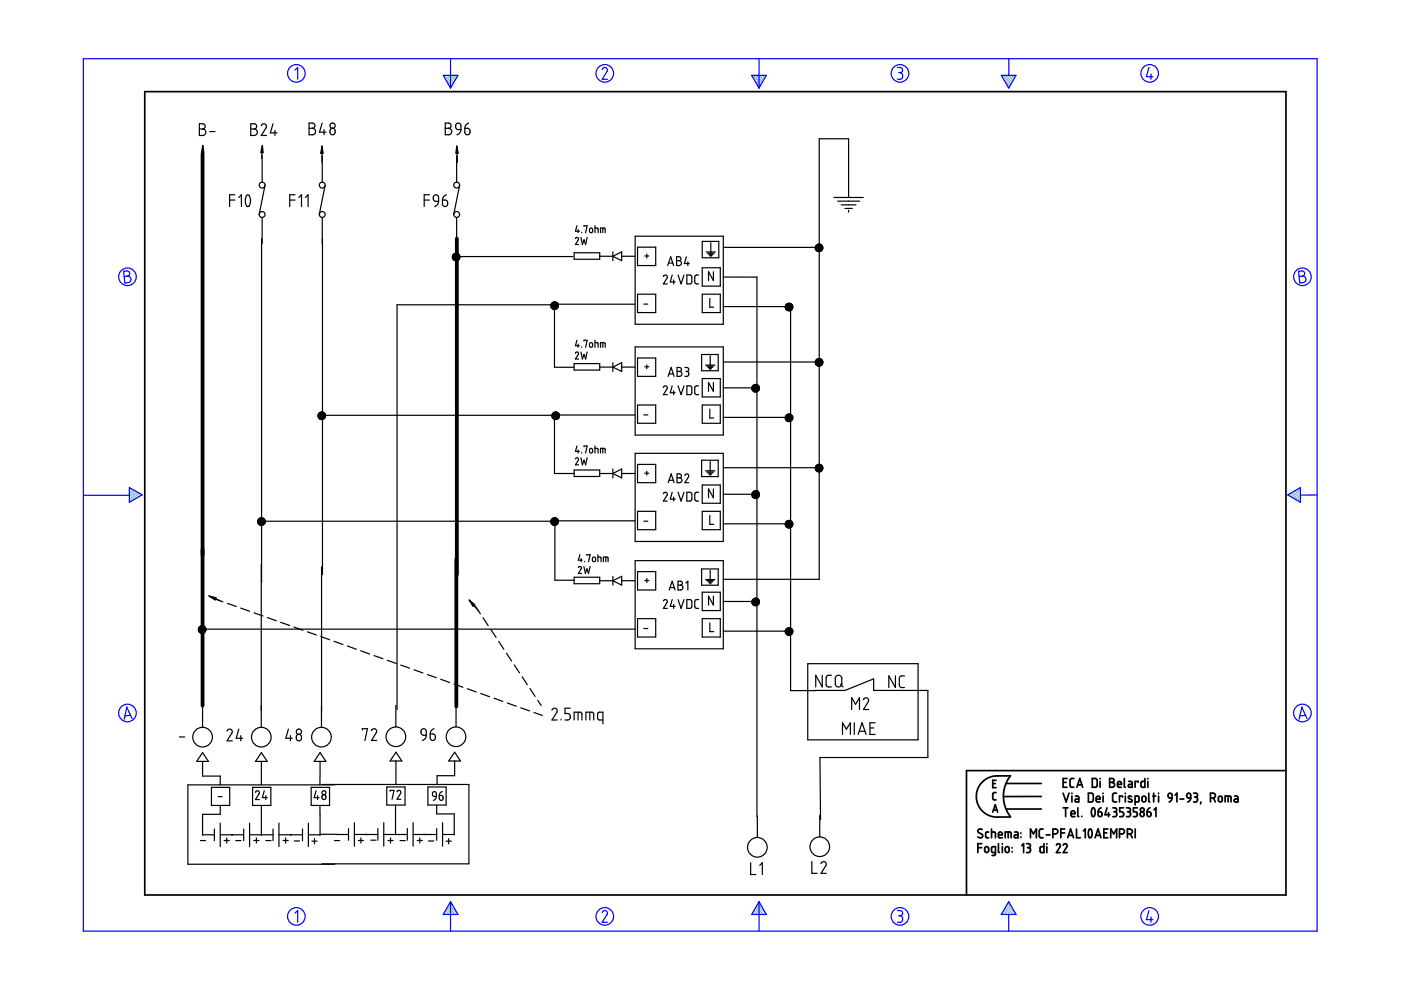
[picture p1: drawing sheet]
<svg xmlns="http://www.w3.org/2000/svg" width="297mm" height="210mm" viewBox="0 0 297 210" stroke-linecap="round" stroke-linejoin="round" font-family="sans-serif">
<g fill="none" stroke="#6c9" stroke-width=".25">
<path d="M94.2 16l1.8 1.8M94.5 16.8l1.3 1.4M94.8 16l1.5 1.4M95.3 18.3l.3 .3M95.5 16l1 1M96.1 16l.6 .6M96.7 16l.3 .2M159.6 16l1.8 1.8M159.9 16.8l1.3 1.4M160.3 16l1.4 1.4M160.7 18.3l.3 .3M160.9 16l1 1"/>
<path d="M161.5 16l.6 .6M162.1 16l.2 .2M212.6 16l1.8 1.8M212.8 16.8l1.3 1.4M213.2 16l1.4 1.4M213.7 18.3l.2 .3M213.8 16l1 1M214.4 16l.7 .6M215.1 16l.2 .2M27.5 103.4h-.1M27.9 103.6l-.5 .4M28.3 103.8l-.9 .9"/>
<path d="M28.7 104.1l-1.3 1.2M29 104.3l-1.6 1.6M29.4 104.5l-1.8 1.9M29.8 104.8l-.8 .8M273.4 104.7l-.3 .3M274.9 103.9l-1.4 1.3M275.7 103.6l-1.8 1.9M275.7 106.1l-.2 .3M275.7 105.5l-.6 .6M275.7 104.9l-1 1M275.7 104.2l-1.4 1.5M94 193.8v.1"/>
<path d="M94.2 193.5l.4 .4M94.4 193.1l.9 .8M94.7 192.7l1.2 1.2M94.9 192.3l1.6 1.6M95.1 191.9l1.9 1.9M95.4 191.5l.8 .8M159.4 193.8v.1M159.6 193.5l.4 .4M159.9 193.1l.8 .8M160.1 192.7l1.2 1.2M160.3 192.3l1.6 1.6M160.5 191.9l1.9 1.9"/>
<path d="M160.8 191.5l.8 .8M212.3 193.8v.1M212.6 193.5l.4 .4M212.8 193.1l.8 .8M213 192.7l1.2 1.2M213.2 192.3l1.6 1.6M213.5 191.9l1.8 1.9M213.7 191.5l.8 .8"/>
</g>
<g fill="none" stroke="#00f" stroke-width=".25">
<path d="M17.7 12.4h261.6v185h-261.6zM62.5 14.9l.6-.6v2.5M94 16h3.1l-1.6 2.7zM95.5 12.4v6.3M127.7 14.7l.5-.4 .5 .3v.5l-1 1.7h1.1M159.4 16h3.1l-1.6 2.7zM160.9 12.4v6.3M190.3 14.3h.7l.3 .3v.6l-.5 .2M190.5 15.4h.3M190.8 15.4l.5 .3v.7l-.3 .4h-.7M212.3 16h3.1l-1.5 2.7zM213.9 12.5v3.5"/>
<path d="M243.6 14.3l-.5 2h1.4M244 15.7v1.1M26.2 57.5l.9-.1 .3 .3 .1 .5-.5 .3 .5 .2 .3 .4-.1 .3-.3 .5-.9 .1zM27 58.5l-.7 .1M275.3 57.5l.9-.1 .3 .3 .1 .5-.5 .3 .5 .2 .3 .4-.1 .4-.2 .3-1 .2zM276.1 58.5l-.7 .1M17.8 105h9.6M27.4 103.4l2.7 1.5-2.7 1.6zM273 104.9l2.7-1.5v3.1zM279.3 104.9l-3.6 .1M27.7 151.7l-1.2 .1M28 152.3l-1.1-2.4-.6 2.6"/>
<path d="M276.8 151.7l-1.2 .1M277.1 152.3l-1.1-2.4-.6 2.6M62.5 193.6l.6-.5v2.4M95.5 191.2v6.2M95.5 191.2l1.6 2.7h-3.1zM127.7 193.5l.1-.3 .5-.1 .5 .4-.1 .4-1 1.6h1.1M160.9 191.2v6.2M160.9 191.2l1.6 2.7h-3.1zM190.3 193.1h.6l.4 .2v.5l-.5 .4M190.5 194.2h.3M190.8 194.2l.5 .3v.7l-.4 .3h-.6M213.9 191.2l1.5 2.7h-3.1z"/>
<path d="M213.9 193.9v3.5M243.6 193.1l-.5 1.9h1.4M244 194.4v1.1"/>
<circle cx="62.8" cy="15.6" r="1.87"/>
<circle cx="128.2" cy="15.6" r="1.87"/>
<circle cx="190.8" cy="15.6" r="1.87"/>
<circle cx="243.8" cy="15.6" r="1.87"/>
<circle cx="27" cy="58.7" r="1.87"/>
<circle cx="276.1" cy="58.7" r="1.87"/>
<circle cx="27" cy="151.2" r="1.87"/>
<circle cx="276.1" cy="151.2" r="1.87"/>
<circle cx="62.8" cy="194.3" r="1.87"/>
<circle cx="128.2" cy="194.3" r="1.87"/>
<circle cx="190.8" cy="194.3" r="1.87"/>
<circle cx="243.8" cy="194.3" r="1.87"/>
</g>
<g fill="none" stroke="#000" stroke-width=".36">
<path d="M30.7 19.4h241.9v170.4h-241.9zM207.3 179.7h.9M208.2 178.9h-.9v1.9M208.3 175.9l-.7-.1-.3 .5 1 .7v.4l-.2 .2-.8-.2M208.9 179.6l.4-.1 .3 .3v.7l-.3 .2h-.3l-.2-.2zM209.6 176.4h-.4l-.2 .3v.8l.2 .1h.4M210.2 176.4l.8 .1 .1 1.1M210.2 175.8v1.8M210.5 166.1h.5M210.5 172.2l.5-1.6 .5 1.6M210.6 171.7h.8M211.2 168h-.4l-.3 .3v1.1l.7 .2"/>
<path d="M211.2 165.4h-.7v1.6h.7M211.7 177h.8l-.1-.5-.4-.1-.2 .2-.1 .8 .2 .2h.6M211.7 178.9v1.7l.2 .2M212.5 178.9v.1M212.5 179.5v1.3M213.1 177.6v-1.2h1.1l.2 .2v1M213.3 179.6l.4-.1 .3 .3v.7l-.3 .2h-.3l-.3-.2zM213.3 166.1h7.5M213.3 171.5h7.5M213.8 176.4v1.2M214.2 164.5h-3.5l-.9 .3-.9 .5-.7 .6-.7 .9-.4 1-.1 1.1 .1 1.1 .4 .9 .7 1 .8 .6 .8 .5 .9 .2h3.5M214.2 164.5l-1 1.7-.5 2.2 .1 1.3 .3 1.3 1.1 2.1"/>
<path d="M214.6 179.7v.1M215.1 176.4h.5l.2 .3v.9h-.5a.31 .31 0 0 1-.3-.3 .31 .31 0 0 1 .3-.3h.5M216.5 176.6v.1M216.5 177.4v.1M216.6 179.3l.4-.4v1.9M217.7 178.9h.5l.3 .3-.1 .4-.3 .1M217.8 179.7h.3M218.1 179.7l.3 .3 .1 .5-.3 .2-.5 .1M218.5 177.6v-1.8l.6 1 .6-1v1.8M220.8 168.9h-8.1M221.2 175.8h-.6l-.3 .3 .1 1.3 .2 .2h.6M221.3 178.9v1.9l-.6-.1-.2-.2v-.8l.2-.2h.6"/>
<path d="M221.8 177h.8M222 178.9v.1M222 179.5v1.3M223.2 176.8l1-.1 .1-.3-.1-.4-.4-.2h-.6v1.8M224 179.2l.4-.3 .4 .2v.3l-.8 1.4h.8M224.9 176.6h.8M225.4 165.9h.6M225.4 168.2l.6 1.8 .7-1.8M225.4 171.3h1M225.4 179.2l.5-.3 .4 .4-.9 1.5h.9M225.7 175.8h-.8v1.8M225.9 171.3v1.8"/>
<path d="M226.2 165.1h-.8v1.8h.8M226.4 177.6l.6-1.8 .6 1.8M226.5 177.1h.9M227.1 172.5h.8l-.1-.5-.4-.1-.3 .2v.8l.2 .2h.6M227.3 168.2v.1M227.3 168.8v1.2M227.7 165.1h-.6l-.2 .3v1.4l.3 .1h.5M228 168.8h.5l.2 .2v1h-.5a.31 .31 0 0 1-.3-.3 .31 .31 0 0 1 .3-.3h.5M228.2 175.8v1.8h.9M228.3 166.9l.6-1.8 .7 1.8M228.5 166.4h.9M228.5 171.3v1.7l.2 .1"/>
<path d="M229.4 173.1h.1M229.7 176.2l.4-.4v1.8M230.8 168.2h.7l.3 .3v1.2l-.3 .3h-.7zM230.9 175.9a.56 .56 0 0 1 .7 .7l-.1 .7a.36 .36 0 0 1-.5 .3 .36 .36 0 0 1-.2-.5l-.1-.6zM231.6 165.1h.7l.3 .2v1.3l-.2 .3h-.8zM231.6 171.4a.53 .53 0 0 1 .5 .2 .53 .53 0 0 1 .1 .5l-.1 .7a.34 .34 0 0 1-.4 .3 .34 .34 0 0 1-.3-.4v-.6zM232.2 177.6l.6-1.8 .6 1.8M232.3 177.1h1M232.4 169.4h.8v-.3l-.2-.3-.5 .1-.1 .9 .2 .2h.6M232.8 172.1h.6l.2 .2 .1 .5-.2 .3h-.3l-.3-.1zM233.2 165.1v.1M233.2 165.7v1.2"/>
<path d="M233.4 171.3l-.4 .3-.2 .5M233.9 168.2v.1M233.9 168.8v1.2M234 176.6h.7M234.7 171.3l-.4 1.4h1M234.9 175.8h-.9v1.8h.9M235 172.3v.8M235.3 165.1h.6l.3 .3-.1 .4-.3 .1 .4 .1 .1 .3-.1 .4-.3 .2h-.6zM235.3 165.9h.5M235.5 177.6v-1.8l.6 1 .6-1v1.8M235.9 171.3h.7l.1 .2 .1 .3-.4 .3M236.2 172.1h.2"/>
<path d="M236.4 172.1l.3 .2 .1 .5-.3 .3h-.6M236.7 168.2h-.5l-.3 .3v1.3l.3 .2h.5M236.9 166.3h.9l-.2-.5-.3-.1-.3 .1-.1 .9 .2 .2h.7M237.4 176.8l.9-.1 .1-.3-.1-.4-.3-.2h-.6v1.8M238 169v-.2h-.7v1.2M238.2 171.3h-.8v.8h.6l.2 .4-.1 .6h-.7M238.4 165.1v1.7l.2 .1M238.6 168.2v.1M238.6 168.8v1.2M238.8 171.3h.5l.3 .2v.4l-.3 .2M239 176.8l.9-.1 .2-.4-.2-.4-.9-.1v1.8M239.1 172.1h.2"/>
<path d="M239.3 172.1l.4 .3-.1 .5-.2 .2h-.6M239.3 165.7h.5l.3 .2v1h-.6a.31 .31 0 0 1-.3-.3 .31 .31 0 0 1 .3-.3h.6M239.6 176.8l.5 .8M239.9 168.9l-.2-.1a.29 .29 0 0 0-.4 .1 .29 .29 0 0 0 .1 .4l.5 .2a.33 .33 0 0 1 0 .5 .33 .33 0 0 1-.5 0l-.2-.1M240.7 170l.7-.1 .1-.9-.2-.2h-.6v1.9M240.7 175.8v1.8M241.1 171.3h-.8v.8h.6l.2 .3-.1 .7h-.7M241.3 165.9v-.2h-.6v1.2M241.9 172.3l.2-.2 .4 .2 .1 .5-.1 .2-.4 .1-.2-.1zM242.2 169l.2-.2 .4 .1 .2 .8-.2 .2-.4 .1-.3-.2zM242.7 165.1v1.8h-.6l-.2-.2 .1-.9 .2-.1h.5M243.2 172.1l.7 .2v.7l-.4 .1-.2-.1z"/>
<path d="M243.4 165.1v.1M243.4 165.7v1.2M243.6 168.2v1.6l.2 .2M243.8 171.3l-.4 .3-.2 .5M244.4 168.8h.6M244.6 168.2v1.8M244.7 171.7l.4-.4v1.8M245.6 168.2v.1M245.6 168.8v1.2M247.7 168.4l.3-.2 .4 .1 .1 .9-.7-.1zM248.5 169.2l-.2 .5-.4 .3M249.1 168.6l.4-.4v1.8"/>
<path d="M250.2 169.4h.8M251.7 168.3l.3-.1 .3 .1 .2 .9h-.6l-.2-.2zM252.5 169.2l-.2 .5-.5 .3M253.1 168.2l.7 .1 .1 .4-.4 .3M253.3 169h.2M253.5 169l.4 .2v.5l-.2 .3h-.6M254.6 170l-.1 .5M256.6 169.2l.9-.1 .2-.3-.1-.4-.4-.2h-.6v1.8M257.3 169.2l.4 .8M258.4 169l.2-.2 .4 .1 .1 .8-.1 .2-.4 .1-.3-.2zM259.8 170v-1.2l1.1 .1 .1 1.1M260.4 168.8v1.2"/>
<path d="M261.7 168.8h.6l.2 .3v.9h-.6a.31 .31 0 0 1-.3-.3 .31 .31 0 0 1 .3-.3h.6M272.6 163.4h-67.7v26.4M211.1 180.8h-.6l-.3-.2 .1-1 .8-.1-.1 1.7-.2 .2h-.5M214.6 180.6v.1"/>
<circle cx="242.2" cy="171.7" r=".42"/>
</g>
<g fill="none" stroke="#000" stroke-width=".25">
<path d="M42.3 26.2l.9 .1 .3 .3-.1 .5-.5 .2 .5 .2 .2 .4v.5l-.4 .3h-.9zM42.3 27.3h.6M43 30.8v3.8M44.5 27.9h1.1M53.2 26.2l.9 .1 .3 .3-.1 .5-.4 .2 .4 .2 .3 .5-.2 .5-.3 .2h-.9zM53.2 27.3h.7M55.4 26.6l.3-.3 .4-.1 .4 .5-.1 .4-1 1.6h1.1M55.6 33v5.6M55.6 30.8l-.1 2.8M56.2 39.2l-1.3 6.3M57.9 26.2l-.6 2h1.4M58.3 27.6v1.1"/>
<path d="M65.5 26.1h.9l.3 .3v.6l-.5 .2 .4 .1 .3 .4v.5l-.4 .3-1 .1zM65.5 27.2h.7M68.3 31v3.4M68.3 26.1l-.6 1.9h1.4M68.3 33v5.6M68.7 27.5v1.1M68.9 39.2l-1.2 6.3M70.1 27.4l.5-.2 .4 .2 .1 .8-.2 .2-.5 .2-.3-.2-.1-.3zM94.4 26.1h.8l.4 .4-.1 .5-.4 .2 .4 .1 .2 .3 .1 .5-.4 .4-1 .1zM94.4 27.2h.7M96.7 26.3l.3-.2 .6 .2 .1 1.2h-.7l-.3-.2-.1-.3zM96.8 33v5.6"/>
<path d="M96.8 31l.2 3.4M97.5 39.2l-1.3 6.3M97.7 27.5l-.2 .7-.6 .4M98.6 27.2h.6l.3 .2 .2 .3-.2 .7-.5 .2-.4-.3zM99.4 26.1l-.6 .4-.2 .7M48.7 42.4h1.1M49.8 41.3h-1.1v2.5M50.6 41.9l.6-.6v2.5M52.3 41.4h.5l.2 .5 .1 .9-.2 .7a.47 .47 0 0 1-.6 .2 .47 .47 0 0 1-.2-.6l-.1-.9zM55.5 50.6v72.9M55.6 46.1v5.6M61.4 42.4h1.1"/>
<path d="M62.5 41.3h-1.1v2.5M63.4 41.9l.5-.6v2.5M64.7 41.9l.6-.6v2.5M68.3 46.1v5.6M68.4 50.6v71.2M89.9 42.4h1.1M91 41.3h-1.1v2.5M92 41.5l.4-.2 .5 .2 .1 1.2h-.6l-.4-.2zM93 42.7l-.2 .6-.7 .5M93.8 42.4h.7l.3 .3 .1 .7-.2 .3-.4 .1-.4-.2zM94.6 41.3l-.6 .4-.2 .7M96.1 54.3l-.2 .2"/>
<path d="M96.2 54.3l-.3 .3M96.3 53.8l-.2 .3M96.4 53.7l-.4 .5M96.5 54.3l-.5 .6M96.7 54.3l-.6 .6M96.7 53.7l-.8 .7M96.8 54.4h24.6M96.8 46.1v5.6M96.8 53.7l-.6 .6M96.9 53.7l-1 1M97 54.3l-.8 .8M97 53.7l-.6 .6"/>
<path d="M97.1 53.8l-1.1 1M97.2 53.8l-.6 .5M97.2 53.8l-1.1 1.2M97.3 53.9l-.4 .4M97.3 54l-1.1 1.1M97.4 55l-.2 .1M97.4 54l-1.1 1.2 .9-.9M97.4 54.3l-.9 .9M97.4 54.1l-.2 .2M97.5 54.2l-.2 .1M97.5 54.2l-1.1 1M97.5 54.7l-.6 .6"/>
<path d="M97.5 54.4l-.8 .9M97.5 54.6l-.7 .7M97.5 54.4l-.9 .9M121.7 53.6h5.4v1.4h-5.4zM122 50.6a.33 .33 0 0 1 .5-.2 .33 .33 0 0 1 .1 .4l-.6 1h.7M122.3 47.9l-.3 1.1h.8M122.6 48.7v.6M123.2 50.3l.3 1.5 .3-1 .4 1 .3-1.5M123.3 49.3h.1M123.8 48v-.1h.7l-.3 1.4M125.1 48.5a.33 .33 0 0 1 .3-.1 .33 .33 0 0 1 .2 .3v.3a.33 .33 0 0 1-.3 .3 .33 .33 0 0 1-.3-.3zM126.2 48.3l.6 .2v.8"/>
<path d="M126.2 47.9v1.4M127.1 54.3h2.8M127.3 49.3v-1l.9 .1 .1 .9M127.8 48.3v1M129.9 54.3l1.9-.9v1.9zM129.9 53.4v1.9M131.8 54.3h2.8M134.7 50.1h18.7v18.6h-18.7zM135.2 52.4h3.8v3.9h-3.8zM136.7 54.3h.8M137.1 53.9v.8M140.7 58.6l.4-.3 .4 .3v.3l-.8 1.3h.8"/>
<path d="M141.6 56.3l.6-1.9 .6 1.9M141.8 55.8h.8M142.5 58.3l-.4 1.5h1.1M142.8 59.4v.8M143.4 54.4h.7l.3 .3-.1 .4-.3 .2 .3 .1 .2 .3-.1 .3-.3 .3h-.7zM143.4 55.3h.6M143.8 58.3l.6 1.9 .6-1.9M145.5 54.4l-.4 1.5h1M145.6 58.3h.8l.3 .3v1.2l-.3 .4h-.8zM145.8 55.5v.8M148.1 58.3h-.5l-.3 .4v1.3l.2 .2h.6M148.9 51.2h3.5v3.5h-3.5z"/>
<path d="M148.9 56.8h3.8v3.9h-3.8zM149.7 53.4h2M150 53.7h1.4M150.2 53.9h1M150.5 54.2h.5M150.7 51.5v1.9M150.7 54.3v.1M151.3 57.6v1.9l-1.1-1.9v1.9M153.4 58.7l7.1 .1M153.4 52.5h20.3l-.6 .6M160.5 58.7v114.4M173.3 51.8l-.4 .4"/>
<path d="M173.6 51.7l-.8 .8M173.7 53.3h.1M173.7 52.3l-.7 .7M173.7 53.1l-.2 .2M173.7 52.9l-.4 .4M173.7 52.7l-.5 .5M173.7 52.3l.4-.4-1.1 1.1M173.7 52l-.8 .8M173.7 51.8l-.9 .8M173.8 51.8h-.1M173.8 51.8l-.9 .9M173.9 51.8l-1 1.1"/>
<path d="M174 51.8l-.3 .3M174.2 52l-1.1 1.1M174.2 52l-.5 .6M174.3 52.1l-1.1 1.1M174.3 52.1l-.6 .7M174.3 52.9l-.3 .4M174.4 52.2l-1 1.1M174.4 52.3l-.7 .7M174.4 52.7l-.6 .6M174.4 52.4l-.7 .7M174.5 52.5l-1 .8M174.5 52.6l-.8 .7"/>
<path d="M176.8 41.9h6.2M177.6 42.7h4.6M178.4 43.4h3.1M179.1 44.2h1.6M179.9 41.9v-12.5h-6.2v93.4h-20.4M179.9 44.6v.4M116.9 65.2l1.2-1-1.2 1.1M117 65.3l1.2-1-1.2 1.1M117.2 64.1l-.3 .3M117.4 64l-.6 .7M117.5 64l-.7 .7M117.6 64.6h-33.4v85.9"/>
<path d="M117.6 65l-.4 .5M117.6 65.6h.1M117.6 65.1l-.4 .4M117.6 64.3l-.8 .8M117.6 64.1l-.8 .8M117.8 64l-1 1M117.9 64.1l-.3 .2M117.9 64.1l-1.1 1M118.2 64.3l-1.1 1.1M118.3 64.4l-.7 .6M118.3 64.5l-1 1.1M118.3 65.2l-.4 .3"/>
<path d="M118.3 64.5l-.7 .7M118.4 64.6l-1 1M118.4 64.9l-.7 .7M118.4 64.7l-.8 .8M118.4 64.9l-.8 .7M121.7 77.1h5.4v1.4h-5.4zM122 74.9a.33 .33 0 0 1 .4-.3 .33 .33 0 0 1 .2 .5l-.6 1h.7M122.3 72.1l-.3 1.2h.8M122.6 73v.6M123.2 74.6l.3 1.5 .3-1 .4 1 .3-1.5M123.3 73.6h.1M123.8 72.3v-.2h.7l-.3 1.5"/>
<path d="M125.1 72.7a.32 .32 0 0 1 .3 0 .32 .32 0 0 1 .2 .3v.3a.33 .33 0 0 1-.3 .3 .33 .33 0 0 1-.3-.3zM126.2 72.6l.6 .1v.9M126.2 72.1v1.5M127.1 77.8h2.8M127.3 73.6v-1l.9 .1 .1 .9M127.8 72.6v1M129.9 77.8l1.9-.9v1.9zM129.9 76.9v1.9M131.8 77.8h2.8M134.5 64.5h-16.9v13.4h4.1M134.7 73.6h18.7v18.6h-18.7zM135.2 62.4h3.8v3.9h-3.8z"/>
<path d="M135.2 75.9h3.8v3.9h-3.8zM136.5 64.5h.9M136.7 77.8h.8M137.1 77.4v.8M141.7 79.8l.6-1.9 .6 1.9M141.9 79.3h.8M143.6 77.9h.6l.2 .2v.4l-.3 .3 .3 .1 .2 .2-.1 .4-.2 .3h-.7zM143.6 78.8h.5M145.2 77.9h.5l.3 .3-.1 .5-.3 .1M145.4 78.8h.2M145.6 78.8l.4 .2v.5l-.2 .3h-.6M148.8 75.2h3.5v3.4h-3.5z"/>
<path d="M148.9 62.4h3.8v3.9h-3.8zM149.6 77.4h2M149.8 77.6h1.5M150.1 77.9h1M150.3 78.1h.5M150.5 63.3v1.8h.8M150.6 75.4v2M150.6 78.3v.1M153.4 65h13.8M153.4 76.8h20.3M166.9 64.4l-.3 .3M167 64.3l-.5 .5"/>
<path d="M167.2 64.3l-.7 .7M167.3 64.3l-.8 .8M167.4 64.3l-.9 .9M167.5 65.6l-.3 .3M167.5 65.4l-.5 .4M167.5 64.9l-.8 .8M167.5 64.5l-1 .9M167.5 64.3l-1 1M167.6 64.4l-.1 .1M167.6 64.9v81.5h5.3M167.7 64.4l-1.1 1M167.7 64.4l-1.1 1.1"/>
<path d="M167.8 64.5l-1.2 1.1M167.9 64.5l-1.1 1.2M167.9 64.6l-.4 .4M167.9 65.6l-.1 .1M168 64.7l-1.1 1.1 .6-.7M168 64.7l-.5 .5M168 64.8l-1 1M168.1 65.3l-.7 .6M168.1 64.9l-.6 .6M168.1 65l-.9 .9M168.1 65.2l-.7 .7M168.1 65l-.6 .6"/>
<path d="M173.2 76.2l-.2 .2M173.5 76.1l-.7 .6M173.5 76l-.6 .6M173.7 77.4l-.2 .2M173.7 77l-.5 .5M173.7 76.1l-.8 .9M173.7 76.3l-.8 .8M173.7 76.1l-.9 .8M173.7 76.1h.1M173.7 76.1v.1M173.8 76l-.1 .1M173.9 76.1l-1 1"/>
<path d="M173.9 76.1l-.2 .2M174.1 76.1l-1.1 1.1M174.1 76.2l-1.1 1.1M174.2 76.2l-1.1 1.2 1.1-1.1M174.3 76.3l-1.1 1.2M174.3 77.3l-.2 .2M174.3 76.4l-.6 .6M174.4 76.5l-1.1 1.1M174.4 77.1l-.4 .5M174.4 76.5l-.7 .8M174.4 76.7l-.9 .9M174.5 76.9l-.8 .7"/>
<path d="M174.5 76.9l-.7 .7M174.5 76.7l-.8 .8M67.8 88.7v.1M67.8 88.5l-.2 .2M67.8 87.9l-.4 .4M67.8 88.3l-.3 .2M67.8 87.6l-.4 .4M67.8 88.6h.1M67.9 87.4l-.4 .3M68.1 87.4l-.3 .2M68.2 87.4l-.8 .7M68.2 88.6l-.3 .3"/>
<path d="M68.3 87.4l-.9 .8M68.4 87.4l-.6 .5M68.5 88.6l-.4 .3M68.5 87.4l-1 1.1M68.6 87.5l-1 1.1M68.7 87.5l-.9 .9M68.7 88.6l-.3 .3M68.8 87.6l-1.1 1.1M68.8 87.6l-1 1M68.9 87.7l-.9 .9M68.9 87.7l-1.1 1.1 .3-.2M68.9 87.8l-.7 .8"/>
<path d="M69 87.9l-1 1M69 88.5l-.4 .4M69 88l-.6 .6M69 88.2l-.7 .7M69 88l-.9 .9M69 88.3l-.3 .3M117.2 88.6h.1M117.3 88.6l-.1 .1M117.4 87.4l-.3 .4M117.6 88.1h-49.8l-.3 .3M117.6 88.8l-.1 .1M117.6 88.5l-.2 .3"/>
<path d="M117.6 88.3l-.3 .3M117.6 87.6l-.6 .6M117.7 87.4l-.7 .6M117.8 87.4l-.8 .7M117.9 88.6l-.3 .2M118 87.4l-1 .9M118.1 87.4l-1 1M118.2 87.4l-1.1 1.1M118.2 87.5l-1 1.1 .4-.6M118.3 87.5l-.7 .6M118.4 87.6l-.8 .7M118.4 87.6l-1.1 1.1"/>
<path d="M118.5 87.7l-1.2 1.1M118.5 87.7l-.9 .9M118.5 88.5l-.3 .3M118.6 87.8l-1.1 1.1M118.6 87.9l-.7 .7M118.6 88.3l-.6 .6M118.6 88l-.6 .6M118.6 88.1l-.9 .8M118.6 88.2l-.7 .7M121.7 99.7h5.4v1.3h-5.4zM122 97.3a.33 .33 0 0 1 .5-.2 .33 .33 0 0 1 .1 .5l-.6 1h.7M122.3 94.6l-.3 1.1h.8"/>
<path d="M122.6 95.4v.7M123.2 97l.3 1.6 .3-1 .4 1 .3-1.6M123.3 96v.1M123.8 94.7v-.1h.7l-.3 1.5M125.1 95.2a.33 .33 0 0 1 .3-.1 .33 .33 0 0 1 .2 .3v.4a.32 .32 0 0 1-.3 .3 .32 .32 0 0 1-.3-.4zM126.2 95.1h.6v1M126.2 94.6v1.5M127.3 96.1v-1h.9l.1 1M127.8 95.1v1M129.9 99.4v1.9M134.6 88h-17v12.4h4.2M134.7 96.1h18.7v18.7h-18.7z"/>
<path d="M135.2 85.9h3.8v3.8h-3.8zM135.2 98.5h3.8v3.8h-3.8zM136.5 88h.9M137.1 99.9v.9M140.7 82.1l.3-.3 .4 .2 .1 .4-.8 1.3h.8M142.5 81.8l-.4 1.5h1.1M142.8 82.8v.9M143.8 81.8l.6 1.9 .6-1.9M145.6 81.8h.8l.3 .3v1.2l-.3 .4h-.8zM148.1 81.8h-.5l-.3 .4 .1 1.3 .2 .2h.5M148.8 97.6h3.5v3.4h-3.5zM148.9 80.3h3.8v3.9h-3.8z"/>
<path d="M148.9 85.9h3.8v3.8h-3.8zM149.6 99.8h2M150.5 86.7v1.9h.8M150.6 97.9v1.9M151.3 81.1v1.9l-1.1-1.9v1.9M153.4 88.5h13.8M153.4 82.2h6.7M153.4 99.2h20.3l-.6 .6M159.5 82.4h-.1M159.7 82.4l-.3 .2M159.9 82.4l-.4 .3M159.9 81.6l-.5 .4"/>
<path d="M160 81.5l-.6 .6M160.2 81.5l-.8 .8M160.3 82.4l-.6 .5M160.3 81.5l-.9 .9M160.4 81.5l-1 1M160.5 81.6l-.8 .8M160.5 82.4l-.7 .6M160.6 81.6l-.8 .8M160.6 81.6l-1.1 1.1M160.7 81.7l-1.1 1.2 1.1-1.2M160.8 82.4l-.8 .7M160.8 81.8l-.5 .6"/>
<path d="M160.8 81.8l-1.1 1.2M160.9 81.9l-.4 .5M160.9 82l-1 1.1M161 82.7l-.5 .4M161 82.5l-.6 .6M161 82.1l-1 1M161 82.1l-.2 .3M161 82.4l-.7 .7M161 82.3l-.8 .8M161 82.3l-.1 .1M166.6 88.6l-.1 .1M166.8 88.6l-.3 .3"/>
<path d="M167 87.8l-.5 .5M167 88.6l-.4 .4M167.1 87.8l-.6 .6M167.2 88.6l-.5 .5M167.3 87.8l-.8 .8M167.3 87.8l-.7 .8M167.5 88.8l-.6 .5M167.5 88.5l.4-.4-1.1 1.1M167.5 89.2l-.3 .2M167.5 88.9l-.5 .4M167.5 88.5l-.7 .7M167.5 88l-.9 .9"/>
<path d="M167.5 87.9l-1 .9M167.5 88.3l-.4 .3M167.5 87.8l-.8 .8M167.6 87.8l-.1 .1M167.7 87.9l-.7 .7M167.7 87.9l-.2 .2M167.8 87.9l-1.1 1.2M167.8 88l-.3 .4M167.9 88.6l-.4 .4M168 88.2l-1.1 1.1M168 88.9l-.4 .4M168 88.2l-.5 .6"/>
<path d="M168.1 88.8l-.6 .5M168.1 88.3l-.3 .3M168.1 88.6l-.8 .8M168.1 88.4l-1 1M168.1 88.5l-.6 .7M173.3 98.5l-.4 .4M173.5 98.5l-.6 .6M173.6 98.4l-.8 .8M173.7 99.3l.5-.6-1.1 1.1M173.7 99.8l-.2 .2M173.7 99.6l-.4 .4M173.7 99.4l-.5 .5"/>
<path d="M173.7 99l-.7 .7M173.7 98.5l-.9 .8M173.8 98.5l-.9 .9M173.8 98.5l-.1 .1M173.9 98.5l-.2 .3M174 98.5l-1.1 1.1 .8-.9M174.1 98.6l-1.1 1.1M174.1 98.6l-.4 .5M174.3 98.8l-1.1 1.1M174.3 98.8l-.6 .7M174.3 99.6l-.3 .3M174.4 98.9l-1 1.1"/>
<path d="M174.4 99l-.7 .7M174.4 99.4l-.6 .6M174.4 99.1l-.7 .8M174.5 99.2l-1 .9M174.5 99.3l-.8 .8M54.9 110.4l-.3 .3M55 110.5h62.6M55.1 110.4l-.4 .4M55.1 109.8l-.4 .5M55.2 110.4l.6-.5-1.1 1.1M55.2 109.8l-.5 .6M55.3 110.4l-.6 .6"/>
<path d="M55.4 111.3l-.2 .1M55.4 111l-.4 .3M55.4 110.5l-.6 .6M55.4 110.3v.1M55.4 110l-.4 .4M55.4 109.8l-.6 .6M55.4 119.6v34.6M55.4 109.8l-.8 .8M55.5 109.8l-.1 .1M55.5 110.4l-.1 .2M55.6 109.8l-.2 .3M55.7 109.8l-1 1"/>
<path d="M55.9 110l-.4 .4M56 110l-1.2 1.1M56 110.1l-1.1 1.1M56.1 110.1l-1.2 1.1M56.1 110.2l-.2 .2M56.2 110.2l-1.1 1.1M56.2 110.9l-.4 .4M56.2 110.3l-1 1.1M56.2 110.8l-.5 .6M56.2 110.4l-.8 .9M56.2 110.6l-.7 .8M56.2 110.6l-.8 .8"/>
<path d="M117 110.4l-.2 .2M117.2 110.4l-.4 .4M117.2 109.9l-.3 .3M117.3 110.4l-.5 .5M117.5 109.8l-.6 .6M117.5 109.8l-.7 .7M117.6 110.4v12.6h4.2M117.6 110.4h17M117.6 111.3l-.1 .1M117.6 111l-.3 .3M117.6 110.5l-.6 .6M117.6 110l-.3 .4"/>
<path d="M117.7 110.4h-.1M117.7 109.8l-.6 .6M117.8 109.8l-1 .9M117.9 109.8l-.3 .3M117.9 109.9l-1 1M118 109.9l-1.1 1.2zM118.2 110l-.6 .6M118.2 110l-1.1 1.2M118.2 111.1l-.1 .1M118.3 110.1l-1.2 1.2M118.3 110.2l-1.1 1.1M118.3 110.3l-.7 .7"/>
<path d="M118.3 110.3l-1 1.1M118.4 110.8l-.6 .6M118.4 110.5l-.9 .9M118.4 110.5l-.8 .8M118.4 110.7l-.7 .7M123 117.6l-.4 1.2h.8M123.2 118.4v.7M124 119v.1M124.4 117.8v-.2h.7l-.3 1.5M125.7 118.2a.32 .32 0 0 1 .4-.1 .32 .32 0 0 1 .2 .3v.4a.34 .34 0 0 1-.4 .3 .34 .34 0 0 1-.3-.3zM126.8 118.1l.6 .1v.9M126.8 117.6v1.5"/>
<path d="M127.1 100.4h2.8M127.9 119.1v-1l1 .1v.9M128.4 118.1v1M129.9 100.4l1.9-1v1.9zM131.8 100.4h2.8M134.7 118.9h18.7v18.7h-18.7zM135.2 108.4h3.8v3.9h-3.8zM136.5 110.5h.9M136.7 100.3h.8M140.7 104.7l.3-.3 .4 .2 .1 .4-.8 1.2h.8M141.7 102.3l.6-1.8 .6 1.8M141.9 101.8h.8"/>
<path d="M142.5 104.4l-.4 1.4h1.1M142.8 105.4v.8M143.6 100.5h.6l.2 .2v.5l-.3 .1 .5 .4-.1 .4-.2 .2h-.7zM143.6 101.3h.5M143.8 104.4l.6 1.8 .6-1.8M145.2 100.8l.4-.3 .4 .2v.4l-.8 1.2h.8M145.6 104.4h.8l.3 .3v1.1l-.3 .4h-.8zM148.1 104.4h-.6l-.2 .3 .1 1.4 .2 .1h.5M148.9 102.8h3.8v3.9h-3.8zM148.9 108.4h3.8v3.9h-3.8zM149.8 100.1h1.5M150.1 100.3h1"/>
<path d="M150.3 100.6h.5M150.5 109.3v1.9h.8M150.6 100.7v.1M151.3 103.7v1.8l-1.1-1.8v1.8M153.4 111.1h13.8M153.4 104.8h6.7M159.8 104.2l-.3 .3M159.9 104.1l-.5 .5M160.1 104.1h-.1M160.1 104.1l-.7 .8M160.2 104.1l-.8 .7M160.3 104.1l-.9 .9"/>
<path d="M160.3 104.1h.1M160.4 104.1l-1 1M160.5 104.1h.1M160.5 104.1l-1 1.1M160.6 104.2l-1.1 1M160.7 104.2l-1.1 1.1M160.7 104.2l-1.1 1.2M160.8 104.3l-1.2 1.2M160.8 104.4l-1.1 1.1M160.9 105.3l-.3 .3M160.9 104.4l-1.1 1.1M160.9 104.5l-1.1 1.1"/>
<path d="M161 104.6l-1.1 1M161 105.1l-.6 .6M161 104.8l-.9 .9M161 105l-.7 .7M166.9 110.5l-.3 .2M167 110.4l-.5 .4M167.2 110.4l-.7 .7M167.2 110.4h-.1M167.2 110.3l-.7 .8M167.4 110.3v.1M167.4 110.4l-.9 .9M167.5 111.5l-.5 .4"/>
<path d="M167.5 110.4l-1 .9M167.5 111.8l-.1 .2M167.5 111.6l-.3 .3M167.5 111.2l-.7 .6M167.5 110.7l-.9 .9M167.5 110.5l-1 .9M167.6 110.4l-.1 .2M167.7 110.4l-1.1 1.1M167.7 110.5l-.2 .3M167.8 110.5l-1.2 1.1M167.9 110.6l-.4 .4M167.9 110.6l-1.1 1.1 .7-.7"/>
<path d="M167.9 111.6l-.1 .2M168 110.7l-1.1 1.1M168 110.8l-.5 .5M168 110.8l-1 1.1M168.1 111.3l-.7 .6M168.1 110.9l-.6 .6M168.1 111l-.9 1M168.1 111.1l-.6 .6M168.1 111.3l-.6 .6M173.7 100.1h.1M42.4 132.8l-.2 .2M42.6 132.7l-.5 .5"/>
<path d="M42.8 132.7l-.7 .7M42.8 132.7l-.7 .8M42.9 133.4h91.8M42.9 133.9l-.4 .3M42.9 133.2l-.7 .7M42.9 133l-.8 .8M42.9 132.8l-.8 .8M43 132.7l-.9 1M43.1 132.7l-.2 .2M43.2 132.7l-1.1 1.1M43.2 132.8l-.3 .3M43.3 132.8l-1.1 1.2"/>
<path d="M43.4 132.8l-.5 .5M43.4 132.9l-1.1 1.1M43.5 132.9l-1.2 1.2M43.5 133.9l-.2 .2M43.5 133l-1.1 1.1M43.6 133.1l-1.1 1.1M43.6 133.2l-.7 .7M43.6 133.2l-1 1M43.6 133.7l-.5 .6M43.7 133.4l-.9 .9M43.7 133.4l-1 .9M43.7 133.6l-.7 .7"/>
<path d="M44.3 126.4l2.4 1M45.4 126.9l1.9 .7M48.2 127.9l1.9 .7M51 128.9l1.9 .7M53.9 129.9l1.9 .7M56.7 130.9l1.9 .7M59.5 132l1.9 .6M62.3 132.9l1.9 .7M65.2 134l1.9 .6M68 135l1.9 .6M68.2 120.2v34M70.8 136l1.9 .7"/>
<path d="M73.7 137l1.8 .6M76.5 138l1.9 .7M79.3 139l1.9 .7M82.1 140l1.9 .7M99.5 127.2l2 2.4M100.8 128.5l1.1 1.7M102.4 131l1.1 1.7M104.1 133.5l1.1 1.6M105.7 136l1.1 1.6M107.4 138.5l1.1 1.7M121.7 122.4h5.4v1.4h-5.4zM122.6 120.3a.33 .33 0 0 1 .5-.2 .33 .33 0 0 1 .1 .5l-.6 1h.7"/>
<path d="M123.8 120.1l.3 1.5 .3-1 .4 1 .3-1.5M127.1 123.1h2.8M129.9 123.1l1.9-.9v1.9zM129.9 122.2v1.9M131.8 123.1h2.8M135.2 121.2h3.8v3.9h-3.8zM135.2 131.2h3.8v3.9h-3.8zM136.5 133.3h.9M136.7 123.1h.8M137.1 122.7v.8M140.7 127.4l.3-.3 .4 .2 .1 .4-.8 1.3h.8M141.9 125.1l.6-1.9 .6 1.9"/>
<path d="M142 124.6h1M142.5 127.1l-.4 1.5h1.1M142.8 128.2v.8M143.7 123.2h.7l.3 .3-.1 .4-.3 .2h.3l.2 .4-.1 .3-.3 .3h-.7zM143.7 124.1h.6M143.8 127.1l.6 1.9 .6-1.9M145.4 123.6l.4-.4v1.9M145.6 127.1h.8l.3 .3v1.2l-.3 .4h-.8zM148.1 127.1h-.5l-.3 .4v1.3l.3 .2h.5M148.8 120.6h3.5v3.5h-3.5zM148.9 131.2h3.8v3.9h-3.8zM148.9 125.6h3.8v3.9h-3.8z"/>
<path d="M149.6 122.9h2M149.8 123.1h1.5M150.1 123.4h1M150.3 123.6h.5M150.5 132.1v1.8h.8M150.6 120.9v2M150.6 123.7v.1M151.3 126.4v1.9l-1.1-1.9v1.9M153.4 133.8h13.8M153.4 127.5h6.7M159.8 126.9l-.3 .3M160.1 126.8l-.7 .7"/>
<path d="M160.1 126.8l-.7 .8M160.3 126.8l-.9 .9M160.4 126.8l-1 1M160.5 126.9l-1.1 1M160.5 126.9l-1 1M160.6 126.9l-1.1 1.1M160.7 127l-1.1 1.1M160.7 127l-1.1 1.2M160.8 127.1l-1.2 1.1M160.8 127.1l-1.1 1.2M160.9 128.1l-.2 .2M160.9 127.2l-1.1 1.1"/>
<path d="M160.9 127.3l-1 1.1M161 127.3l-1.1 1.1M161 127.9l-.5 .5M161 127.5l-.9 .9M161 127.4l-1 1M161 127.7l-.7 .7M161 127.6l-.8 .8M166.9 133.2l-.3 .3M167.1 133.1l-.6 .6M167.2 133.1l-.7 .7M167.4 133.1l-.9 .9M167.5 134.5l-.2 .2"/>
<path d="M167.5 134.3l-.4 .4M167.5 133.9l-.7 .6M167.5 133.6l-.8 .8M167.5 133.4l-.9 .9M167.5 133.2l-1 .9M167.6 133.1l-.1 .1M167.6 133.2l-1.1 1M167.7 133.2l-.2 .3M167.7 133.2l-1.1 1.1M167.8 133.3l-.3 .4M167.9 133.3l-1.2 1.2M167.9 134.4l-.1 .1"/>
<path d="M167.9 133.4l-.4 .5M168 133.5l-1.2 1.1M168 133.6l-1 1 .5-.4M168 134.2l-.4 .4M168 133.6l-.5 .6M168.1 133.7l-.9 1M168.1 134l-.6 .6M168.1 133.8l-.6 .6M168.1 133.9l-.7 .8M38 156.3h1.1M42.9 149.6v4.6M42.9 159.6l1.3 1.8h-2.5z"/>
<path d="M48.1 155l.5-.4 .4 .1 .2 .2v.5l-1.1 1.7h1.2M50.6 154.6l-.5 1.9h1.4M51.1 156v1.1M55.4 159.6l1.3 1.8h-2.5zM61.2 154.6l-.6 1.9h1.4M61.6 156v1.1M63 155.9l.5-.2 .3 .3 .1 .6-.2 .4-.4 .1-.4-.3-.1-.7zM67.9 159.6l1.2 1.8h-2.5zM76.8 154.8v-.3h1.1l-.5 2.5M78.8 154.9l.5-.4 .5 .3v.4l-1 1.8h1.1M83.9 149.6v4.5M83.9 159.5l1.3 1.9h-2.5z"/>
<path d="M85 141l1.8 .7M87.8 142l1.9 .7M89.5 154.6l.5-.1 .3 .2 .1 1.2h-.6l-.4-.2-.1-.7zM90.4 155.9l-.2 .6-.6 .5M90.6 143l1.9 .7M91.2 155.6h.7l.3 .3 .1 .7-.3 .3-.3 .1-.4-.2zM92 154.5l-.6 .5-.2 .6M93.4 144l1.9 .7M96.3 145l1.8 .7M96.4 159.5l1.2 1.9h-2.5zM96.7 149.6v4.5M99.1 146l1.9 .7"/>
<path d="M101.9 147l1.9 .7M104.7 148l1.9 .7M107.6 149.1l1.9 .6M109 141l1.2 1.7M110.4 150.1l1.9 .6M110.7 143.5l1.1 1.7M112.4 146l1.1 1.7M113.2 151.1l1.8 .6M114 148.5l.7 1.1M117 150.6l.5-.4 .4 .1 .2 .2v.5l-1.1 1.7h1.1M119 152.5v.2M120.9 150.2h-1.1v1.1h.7l.4 .5-.2 .7-.9 .2"/>
<path d="M121.7 152.7v-1.7h1.4l.2 .1 .1 1.6M122.6 151v1.7M124.2 152.7v-1.7h1.5l.2 .3v1.4M125.1 151v1.7M127.8 152.7h-.7l-.3-.2-.1-1.1 .2-.4h.9v2.5M171.3 140.7h23.3v16.2h-23.3zM172.6 146.4h6.6l6-2.5v2.5h11.5v14.2h-22.9l.2 13.2M174.3 143.2v2.4l-1.3-2.4v2.4M176.3 143.2h-.8l-.3 .5v1.7l.3 .2h.8M177.2 143.4l.7-.2 .6 .4v1.5l-.5 .5h-.5l-.4-.4v-1.5zM178.2 145.1l.6 .5M178.6 155.7v-2.5l.9 1.4 .8-1.4v2.5"/>
<path d="M180.6 150.4v-2.5l.8 1.4 .8-1.4v2.5M181.1 153.2v2.5M181.9 155.7l.9-2.5 .8 2.5M182.2 155h1.2M183.1 148.4l.5-.5 .5 .4v.5l-1 1.6h1.1M184.4 154.3h.9M185.5 153.2h-1.1v2.5h1.1M189.8 143.3v2.5l-1.4-2.5v2.5M191.8 143.3h-.8l-.3 .4 .1 1.8 .2 .3h.8M42.5 178.2h1.1M42.9 177h2.5M42.9 161.4v3.1h3.8v1.9"/>
<path d="M44.8 166.9h3.9v3.9h-3.9zM45.4 175.8v2.4M46.3 168.9h.8M46.7 177h5M46.7 170.8v1.9h-3.8v4.3M46.7 174.5v5M47.5 178.2h1.1M48.1 177.7v1.1M49.2 177h.1M50 178.2h1.1M51.7 175.8v2.4M52.9 177h5"/>
<path d="M52.9 174.5v5M53.6 166.9h3.8v3.9h-3.8zM53.8 178.2h1.1M54.2 168l.3-.3 .4 .2 .1 .3-.8 1.3h.8M54.4 177.7v1.1M55.4 161.4v5M55.4 170.8v6.2M56 167.7l-.4 1.4h1.1M56.3 168.7v.8M56.4 178.2h1.1M57.9 175.8v2.4M59.1 177h5"/>
<path d="M59.1 174.5v5M60 178.2h1.1M60.6 177.7v1.1M61.6 177h.1M62.4 178.3h1.1M64.1 175.8v2.4M65.4 177h2.5M65.4 174.5v5M66 166.9h3.9v3.9h-3.9zM66.1 178.4h1.1M66.7 177.8v1.1M67 167.7l-.4 1.4h1"/>
<path d="M67.3 168.7v.8M67.8 170.8l.1 6.2M67.9 161.4l-.1 5M67.9 176.9h3.4M68.3 166.3h31.1v16.9h-31.1M68.3 168.7l.4-.2 .3 .1 .1 .6-.2 .2-.3 .1-.2-.1zM70.9 178.2h1.1M71 166.4h-31.2v16.8h31.2M71.4 176.9h2.5M71.4 176.9v.1M73.9 175.7v2.5M75.1 176.9h5"/>
<path d="M75.1 174.4v5M76 178.2h1.1M76.5 177.7v1.1M77.6 176.9v.1M78.6 178.1h1.1M80.1 175.7v2.5M81.4 176.9h5M81.4 174.4v5M82 166.9h3.9v3.8h-3.9zM82.3 178.2h1.1M82.7 167.8v-.2h.8l-.4 1.9M82.8 177.7v1.1"/>
<path d="M83.9 170.7v6.3M83.9 161.4v4.9M84.2 167.9a.4 .4 0 0 1 .3-.3 .4 .4 0 0 1 .4 .2l.1 .3-.8 1.4h.8M84.8 178.2h1.1M86.4 175.7v2.5M87.6 176.9h5M87.6 174.4v5M88.5 178.2h1.1M89 177.7v1.1M90.1 176.9v.1M90.7 166.9h3.9v3.8h-3.9zM90.8 178.3h1.2"/>
<path d="M91.8 168l.2-.2 .4 .1 .1 1-.7-.2zM92.5 168.9l-.1 .5-.5 .3M92.6 170.7v1.9h3.7v4.3h-2.5M92.6 175.7v2.5M93.1 168.7l.8 .1v.8h-.6zM93.8 167.8l-.5 .4-.2 .5M93.8 174.4v5M94.6 178.4h1.1M95.1 177.8v1.1M96.4 161.4v3.1h-3.7v1.8M160.6 173v4.6M173.8 172.9v4.5"/>
<path d="M159.2 182.9v2.5h1.1M161.1 183.5l.5-.6v2.5M172.1 182.7v2.5h1.1M174.1 183.1l.5-.4 .5 .3 .1 .4-1.1 1.8h1.1"/>
<circle cx="55.6" cy="39.2" r=".62"/>
<circle cx="68.3" cy="39.2" r=".62"/>
<circle cx="70.5" cy="26.6" r=".55"/>
<circle cx="96.8" cy="39.2" r=".62"/>
<circle cx="55.6" cy="45.5" r=".62"/>
<circle cx="68.3" cy="45.5" r=".62"/>
<circle cx="96.7" cy="54.5" r=".8"/>
<circle cx="96.8" cy="45.5" r=".62"/>
<circle cx="173.7" cy="52.5" r=".8"/>
<circle cx="117.6" cy="64.8" r=".8"/>
<circle cx="167.3" cy="65.1" r=".8"/>
<circle cx="173.7" cy="76.8" r=".8"/>
<circle cx="68.2" cy="88.1" r=".8"/>
<circle cx="117.8" cy="88.1" r=".8"/>
<circle cx="160.2" cy="82.3" r=".8"/>
<circle cx="167.3" cy="88.6" r=".8"/>
<circle cx="173.7" cy="99.3" r=".8"/>
<circle cx="55.4" cy="110.6" r=".8"/>
<circle cx="117.6" cy="110.6" r=".8"/>
<circle cx="160.2" cy="104.9" r=".8"/>
<circle cx="167.3" cy="111.1" r=".8"/>
<circle cx="42.9" cy="133.5" r=".8"/>
<circle cx="160.2" cy="127.6" r=".8"/>
<circle cx="167.3" cy="133.9" r=".8"/>
<circle cx="42.9" cy="156.3" r="2.08"/>
<circle cx="55.4" cy="156.3" r="2.08"/>
<circle cx="63.4" cy="155.1" r=".56"/>
<circle cx="68.1" cy="156.3" r="2.08"/>
<circle cx="83.9" cy="156.2" r="2.08"/>
<circle cx="96.7" cy="156.2" r="2.08"/>
<circle cx="68.7" cy="168.1" r=".41"/>
<circle cx="160.6" cy="179.7" r="2.08"/>
<circle cx="173.8" cy="179.5" r="2.08"/>
</g>
<path d="M43 30.8l.2 1.6h-.5zM55.6 30.8l.2 1.6h-.5zM68.3 31l.2 1.5h-.5zM96.8 31l.4 1.5h-.6zM44.3 126.4l1.5 .3-.2 .5zM99.5 127.2l1.2 1-.4 .4z" fill="#000" stroke="#000" stroke-width=".25"/>
<path d="M42.9 32.6v117M96.9 50.6v71.2M96.8 118.6v31.2" fill="none" stroke="#000" stroke-width=".8"/>
</svg>
